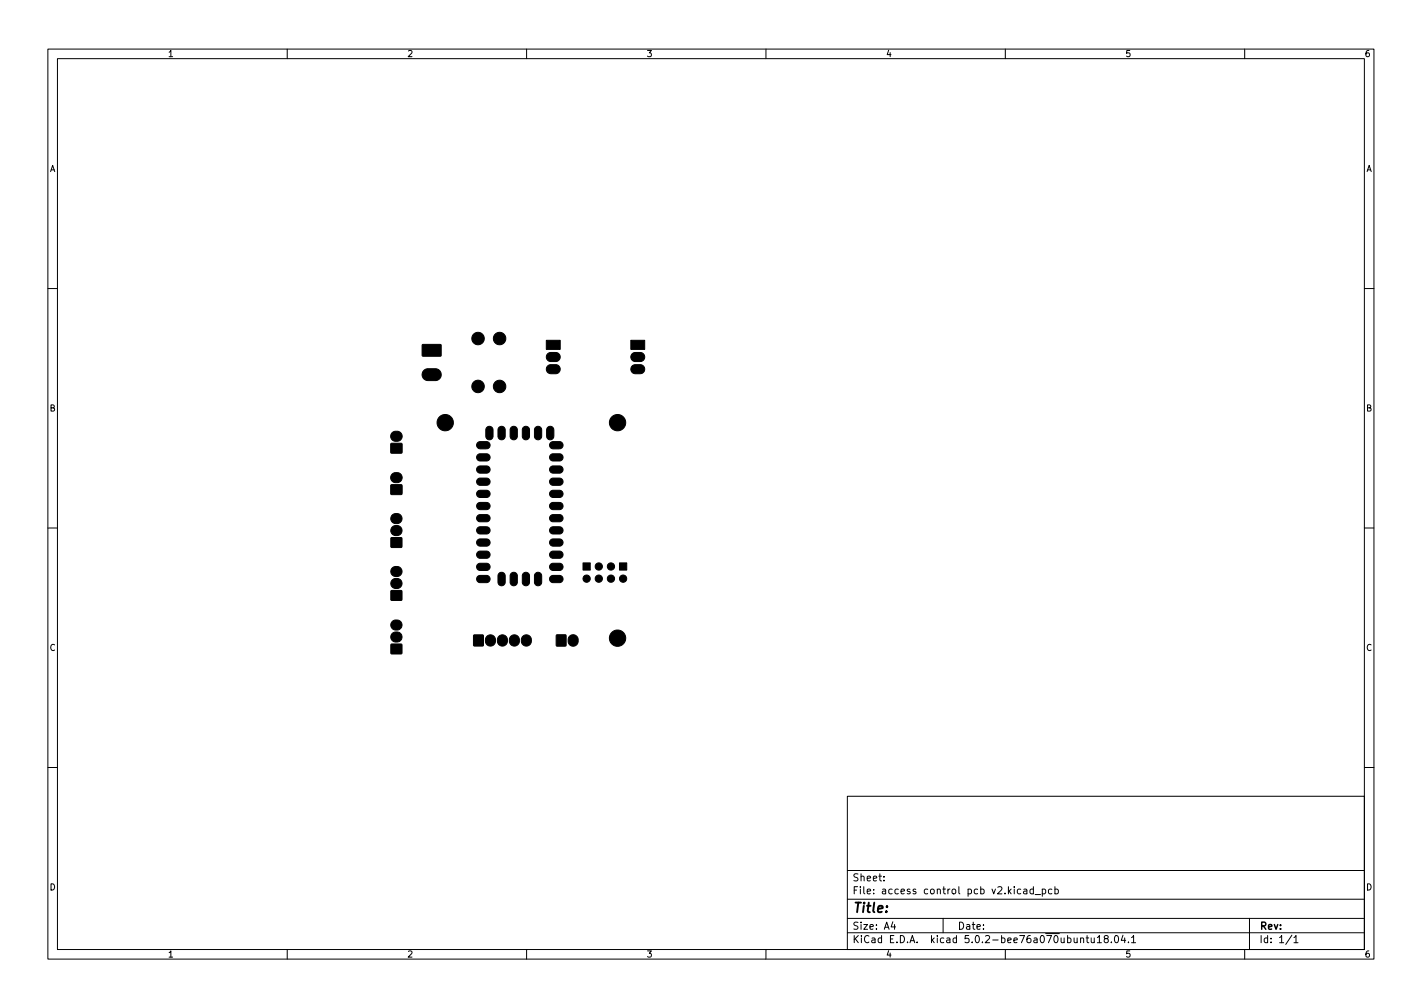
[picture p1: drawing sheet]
<svg xmlns="http://www.w3.org/2000/svg" width="297mm" height="210mm" viewBox="0 0 297 210" stroke-linecap="round" stroke-linejoin="round" font-family="sans-serif">
<defs><g id="words">
<text font-size="2.8" x="178" y="190.6">Title:</text>
<g font-size="2.1">
<text x="178" y="184">Sheet:</text>
<text x="178" y="186.7">File: access control pcb v2.kicad_pcb</text>
<text x="178" y="196.9">KiCad E.D.A. kicad 5.0.2-bee76a070ubuntu18.04.1</text>
<text x="178" y="194.1">Size: A4</text>
<text x="200" y="194.1">Date:</text>
<text x="263" y="194.1">Rev:</text>
<text x="263" y="196.9">Id: 1/1</text>
</g>
<g font-size="1.8">
<text x="35" y="11.9">1</text>
<text x="85" y="11.9">2</text>
<text x="135" y="11.9">3</text>
<text x="185" y="11.9">4</text>
<text x="235" y="11.9">5</text>
<text x="285" y="11.9">6</text>
<text x="10.3" y="35.9">A</text>
<text x="285.3" y="35.9">A</text>
<text x="10.3" y="85.9">B</text>
<text x="285.3" y="85.9">B</text>
<text x="10.3" y="135.9">C</text>
<text x="285.3" y="135.9">C</text>
<text x="10.3" y="185.9">D</text>
<text x="285.3" y="185.9">D</text>
<text x="35" y="199.9">1</text>
<text x="85" y="199.9">2</text>
<text x="135" y="199.9">3</text>
<text x="185" y="199.9">4</text>
<text x="235" y="199.9">5</text>
<text x="285" y="199.9">6</text>
</g>
</g></defs>
<g fill="none" stroke="#000" stroke-width=".21">
<path d="M10 10.2h277v190.1h-277zM12 12.2h273v186.1h-273zM60 10.2v2M110 10.2v2M160 10.2v2M210 10.2v2M260 10.2v2M10 60.2h2M285 60.2h2M10 110.2h2M285 110.2h2M10 160.2h2"/>
<path d="M177 166.3h108v32h-108zM285 160.2h2M60 198.3v2M110 198.3v2M160 198.3v2M177 194.8h108M177 191.8h108M177 187.8h108M177 181.8h108M184.6 183.8v.1M184.6 183v.1M186.5 192.5l-.4 1h1"/>
<path d="M186.9 193v1M197 191.8v3M210 198.3v2M213.9 185.7h.5l.1 .9M214.5 186l-.5 .1-.2 .2 .2 .3h.5M215.9 185.7l-.5-.1-.3 .3 .2 .7h.6M215.9 185.1v1.5M216.2 186.8h1.2M217.7 185.7l.4-.1 .3 .3-.1 .7h-.6M217.7 185.6v1.5M219.7 185.7l-.4-.1-.3 .3 .1 .7h.6M220.4 185.7l.4-.1 .3 .3-.2 .7h-.5"/>
<path d="M220.4 185.1v1.5M226.9 195.8h.5M227.1 195.3v1.3l.3 .2M227.9 195.8l.1 1h.4l.2-.1M228.6 195.8v1M229.2 195.8l.4-.5v1.5M229.2 196.8h.9M230.9 196l-.3-.3 .1-.2 .2-.2 .5 .1 .1 .2-.1 .2-.6 .2-.2 .3v.2l.3 .3h.5l.1-.3-.1-.4-.2-.1M232.1 196.7v.1M232.9 195.5l.2-.2a.8 .8 0 0 1 .6 .8 .8 .8 0 0 1-.6 .7l-.2-.1-.1-.4zM234.6 195.3l-.4 1h.9M234.9 195.8v1"/>
<path d="M235.7 196.7v.1M236.4 195.8l.4-.5v1.5M236.4 196.8h.8M260 198.3v2M261 191.8v6.5M269.9 195.3l-1.3 1.9M270.3 195.8l.4-.5v1.5M270.3 196.8h.8"/>
</g>
<g fill="#000" stroke="#000" stroke-width=".21">
<path d="M88.5 77.3l.7-.3h1.8a1.24 1.24 0 0 1 1.2 1.2 1.24 1.24 0 0 1-1.2 1.3h-1.7a1.24 1.24 0 0 1-1.1-.8 1.24 1.24 0 0 1 .3-1.4zM88.2 72l3.9-.1v2.4l-3.8 .1zM114.4 76.4l.5-.3h1.2a.95 .95 0 0 1 .9 1 .95 .95 0 0 1-.9 .9h-1.1a.95 .95 0 0 1-.8-.6 .95 .95 0 0 1 .2-1zM114.4 73.9l.5-.3h1.2a.95 .95 0 0 1 .9 .9 .95 .95 0 0 1-.9 1h-1.1a.95 .95 0 0 1-.8-.6 .95 .95 0 0 1 .2-1zM114.1 71.1h2.9v1.9h-2.9zM132 76.4l.5-.3h1.3a.95 .95 0 0 1 .9 1 .95 .95 0 0 1-.9 .9h-1.2a.95 .95 0 0 1-.8-.6 .95 .95 0 0 1 .2-1zM132 73.9l.5-.3h1.3a.95 .95 0 0 1 .9 .9 .95 .95 0 0 1-.9 1h-1.2a.95 .95 0 0 1-.8-.6 .95 .95 0 0 1 .2-1zM131.8 71.1h2.9v1.9h-2.9zM81.9 99l.6-.3a1.11 1.11 0 0 1 1.5 1 1.11 1.11 0 0 1-1.5 1.1 1.05 1.05 0 0 1-.8-.7 1.05 1.05 0 0 1 .2-1.1zM81.9 90.3l.6-.2a1.11 1.11 0 0 1 1.5 1 1.11 1.11 0 0 1-1.5 1 1.05 1.05 0 0 1-.8-.7 1.05 1.05 0 0 1 .2-1.1zM81.7 92.6h2.2v2h-2.2zM99.8 100l.4-.2h1.5a.76 .76 0 0 1 .7 .8 .76 .76 0 0 1-.7 .7h-1.4a.76 .76 0 0 1-.7-.4 .76 .76 0 0 1 .2-.9z"/>
<path d="M99.8 97.5l.4-.2h1.5a.76 .76 0 0 1 .7 .7 .76 .76 0 0 1-.7 .8h-1.4a.76 .76 0 0 1-.7-.5 .76 .76 0 0 1 .2-.8zM99.8 95l.4-.2 1.5-.1a.76 .76 0 0 1 .7 .8 .76 .76 0 0 1-.7 .8h-1.4a.76 .76 0 0 1-.7-.5 .76 .76 0 0 1 .2-.8zM99.8 92.4l.4-.2h1.5a.76 .76 0 0 1 .7 .8 .76 .76 0 0 1-.7 .7h-1.4a.76 .76 0 0 1-.7-.5 .76 .76 0 0 1 .2-.8zM101.7 89.2a.76 .76 0 0 1 .8-.1 .76 .76 0 0 1 .5 .6v1.4a.76 .76 0 0 1-.8 .7 .76 .76 0 0 1-.7-.7v-1.5zM104.2 89.2a.76 .76 0 0 1 .8-.1 .76 .76 0 0 1 .5 .6v1.4a.76 .76 0 0 1-.7 .7 .76 .76 0 0 1-.8-.7v-1.5zM106.8 89.2a.76 .76 0 0 1 .8-.1 .76 .76 0 0 1 .5 .6v1.4a.76 .76 0 0 1-.8 .7 .76 .76 0 0 1-.7-.7v-1.5zM109.3 89.2a.76 .76 0 0 1 .8-.1 .76 .76 0 0 1 .5 .6v1.4a.76 .76 0 0 1-.7 .7 .76 .76 0 0 1-.8-.7v-1.5zM111.9 89.2a.76 .76 0 0 1 .8-.1 .76 .76 0 0 1 .5 .6v1.4a.76 .76 0 0 1-.8 .7 .76 .76 0 0 1-.8-.7l.1-1.5zM114.4 89.2a.76 .76 0 0 1 .8-.1 .76 .76 0 0 1 .5 .6v1.4a.76 .76 0 0 1-.8 .7 .76 .76 0 0 1-.7-.7v-1.5zM115 100l.4-.2h1.5a.76 .76 0 0 1 .7 .8 .76 .76 0 0 1-.7 .7h-1.4a.76 .76 0 0 1-.7-.4 .76 .76 0 0 1 .2-.9zM115 97.5l.4-.2h1.5a.76 .76 0 0 1 .7 .7 .76 .76 0 0 1-.7 .8h-1.4a.76 .76 0 0 1-.7-.5 .76 .76 0 0 1 .2-.8zM115 95l.4-.2 1.5-.1a.76 .76 0 0 1 .7 .8 .76 .76 0 0 1-.7 .8h-1.4a.76 .76 0 0 1-.7-.5 .76 .76 0 0 1 .2-.8z"/>
<path d="M115 92.4l.4-.2h1.5a.76 .76 0 0 1 .7 .8 .76 .76 0 0 1-.7 .7h-1.4a.76 .76 0 0 1-.7-.5 .76 .76 0 0 1 .2-.8zM81.9 118.6a1.12 1.12 0 0 1 1.8 .1 1.12 1.12 0 0 1-.6 1.7 1.09 1.09 0 0 1-1.3-.5 1.09 1.09 0 0 1 .1-1.3zM81.9 110a1.12 1.12 0 0 1 1.8 .1 1.12 1.12 0 0 1-.6 1.7 1.09 1.09 0 0 1-1.3-.4 1.09 1.09 0 0 1 .1-1.4zM81.9 107.5a1.12 1.12 0 0 1 1.8 .1 1.12 1.12 0 0 1-.6 1.7 1.09 1.09 0 0 1-1.3-.4 1.09 1.09 0 0 1 .1-1.4zM81.7 112.3h2.2v2h-2.2zM81.7 101.2h2.2v2h-2.2zM99.8 117.8l.4-.2h1.5a.76 .76 0 0 1 .7 .8 .76 .76 0 0 1-.7 .7h-1.4a.76 .76 0 0 1-.7-.5 .76 .76 0 0 1 .2-.8zM99.8 115.3l.4-.2h1.5a.76 .76 0 0 1 .7 .7 .76 .76 0 0 1-.7 .8h-1.4a.76 .76 0 0 1-.7-.5 .76 .76 0 0 1 .2-.8zM99.8 112.7l.4-.2h1.5a.76 .76 0 0 1 .7 .8 .76 .76 0 0 1-.7 .7h-1.4a.76 .76 0 0 1-.7-.4 .76 .76 0 0 1 .2-.9zM99.8 110.2l.4-.2h1.5a.76 .76 0 0 1 .7 .7 .76 .76 0 0 1-.7 .8h-1.4a.76 .76 0 0 1-.7-.5 .76 .76 0 0 1 .2-.8zM99.8 107.7l.4-.2 1.5-.1a.76 .76 0 0 1 .7 .8 .76 .76 0 0 1-.7 .8h-1.4a.76 .76 0 0 1-.7-.5 .76 .76 0 0 1 .2-.8zM99.8 105.1l.4-.2h1.5a.76 .76 0 0 1 .7 .8 .76 .76 0 0 1-.7 .7h-1.4a.76 .76 0 0 1-.7-.5 .76 .76 0 0 1 .2-.8z"/>
<path d="M99.8 102.6l.4-.2h1.5a.76 .76 0 0 1 .7 .7 .76 .76 0 0 1-.7 .8h-1.4a.76 .76 0 0 1-.7-.5 .76 .76 0 0 1 .2-.8zM104.2 119.7a.76 .76 0 0 1 .8-.2 .76 .76 0 0 1 .5 .7v1.4a.76 .76 0 0 1-.7 .7 .76 .76 0 0 1-.8-.7v-1.5zM106.8 119.7a.76 .76 0 0 1 .8-.2 .76 .76 0 0 1 .5 .7v1.4a.76 .76 0 0 1-.8 .7 .76 .76 0 0 1-.7-.7v-1.5zM109.3 119.7a.76 .76 0 0 1 .8-.2 .76 .76 0 0 1 .5 .7v1.4a.76 .76 0 0 1-.7 .7 .76 .76 0 0 1-.8-.7v-1.5zM111.9 119.7a.76 .76 0 0 1 .8-.2 .76 .76 0 0 1 .5 .7v1.4a.76 .76 0 0 1-.8 .7 .76 .76 0 0 1-.8-.7l.1-1.5zM115 117.8l.4-.2h1.5a.76 .76 0 0 1 .7 .8 .76 .76 0 0 1-.7 .7h-1.4a.76 .76 0 0 1-.7-.5 .76 .76 0 0 1 .2-.8zM115 115.3l.4-.2h1.5a.76 .76 0 0 1 .7 .7 .76 .76 0 0 1-.7 .8h-1.4a.76 .76 0 0 1-.7-.5 .76 .76 0 0 1 .2-.8zM115 112.7l.4-.2h1.5a.76 .76 0 0 1 .7 .8 .76 .76 0 0 1-.7 .7h-1.4a.76 .76 0 0 1-.7-.4 .76 .76 0 0 1 .2-.9zM115 110.2l.4-.2h1.5a.76 .76 0 0 1 .7 .7 .76 .76 0 0 1-.7 .8h-1.4a.76 .76 0 0 1-.7-.5 .76 .76 0 0 1 .2-.8zM115 107.7l.4-.2 1.5-.1a.76 .76 0 0 1 .7 .8 .76 .76 0 0 1-.7 .8h-1.4a.76 .76 0 0 1-.7-.5 .76 .76 0 0 1 .2-.8zM115 105.1l.4-.2h1.5a.76 .76 0 0 1 .7 .8 .76 .76 0 0 1-.7 .7h-1.4a.76 .76 0 0 1-.7-.5 .76 .76 0 0 1 .2-.8zM115 102.6l.4-.2h1.5a.76 .76 0 0 1 .7 .7 .76 .76 0 0 1-.7 .8h-1.4a.76 .76 0 0 1-.7-.5 .76 .76 0 0 1 .2-.8z"/>
<path d="M121.8 117.5h1.5v1.5h-1.5zM129.4 117.5h1.5v1.5h-1.5zM81.9 132.3a1.12 1.12 0 0 1 1.8 0 1.12 1.12 0 0 1-.6 1.7 1.1 1.1 0 0 1-1.3-.4 1.1 1.1 0 0 1 .1-1.3zM81.9 129.8a1.12 1.12 0 0 1 1.8 .1 1.12 1.12 0 0 1-.6 1.6 1.09 1.09 0 0 1-1.3-.4 1.09 1.09 0 0 1 .1-1.3zM81.9 121.1a1.12 1.12 0 0 1 1.8 .1 1.12 1.12 0 0 1-.6 1.7 1.09 1.09 0 0 1-1.3-.5 1.09 1.09 0 0 1 .1-1.3zM81.7 134.5h2.2v2h-2.2zM81.7 123.3h2.2v2h-2.2zM99 132.6h1.9v2.2h-1.9zM99.8 120.4l.4-.2 1.5-.1a.76 .76 0 0 1 .7 .8 .76 .76 0 0 1-.7 .8h-1.4a.76 .76 0 0 1-.7-.5 .76 .76 0 0 1 .2-.8zM115 120.4l.4-.2 1.5-.1a.76 .76 0 0 1 .7 .8 .76 .76 0 0 1-.7 .8h-1.4a.76 .76 0 0 1-.7-.5 .76 .76 0 0 1 .2-.8zM116.2 132.6h2v2.3h-2zM119 132.8a1.05 1.05 0 0 1 1.1-.2 1.05 1.05 0 0 1 .7 .9v.4a1.05 1.05 0 0 1-1.1 1 1.05 1.05 0 0 1-1-1v-.5z"/>
<circle cx="99.9" cy="70.7" r="1.31"/>
<circle cx="104.4" cy="70.7" r="1.31"/>
<circle cx="93" cy="88.3" r="1.71"/>
<circle cx="99.9" cy="80.7" r="1.31"/>
<circle cx="104.4" cy="80.7" r="1.31"/>
<circle cx="129" cy="88.3" r="1.71"/>
<circle cx="125.1" cy="118.3" r=".76"/>
<circle cx="127.6" cy="118.3" r=".76"/>
<circle cx="102.4" cy="133.7" r="1.13"/>
<circle cx="104.9" cy="133.7" r="1.13"/>
<circle cx="107.4" cy="133.7" r="1.13"/>
<circle cx="109.9" cy="133.7" r="1.13"/>
<circle cx="122.5" cy="120.8" r=".76"/>
<circle cx="125.1" cy="120.8" r=".76"/>
<circle cx="127.6" cy="120.8" r=".76"/>
<circle cx="129" cy="133.3" r="1.71"/>
<circle cx="130.2" cy="120.8" r=".76"/>
</g>
<use href="#words"/>
</svg>
